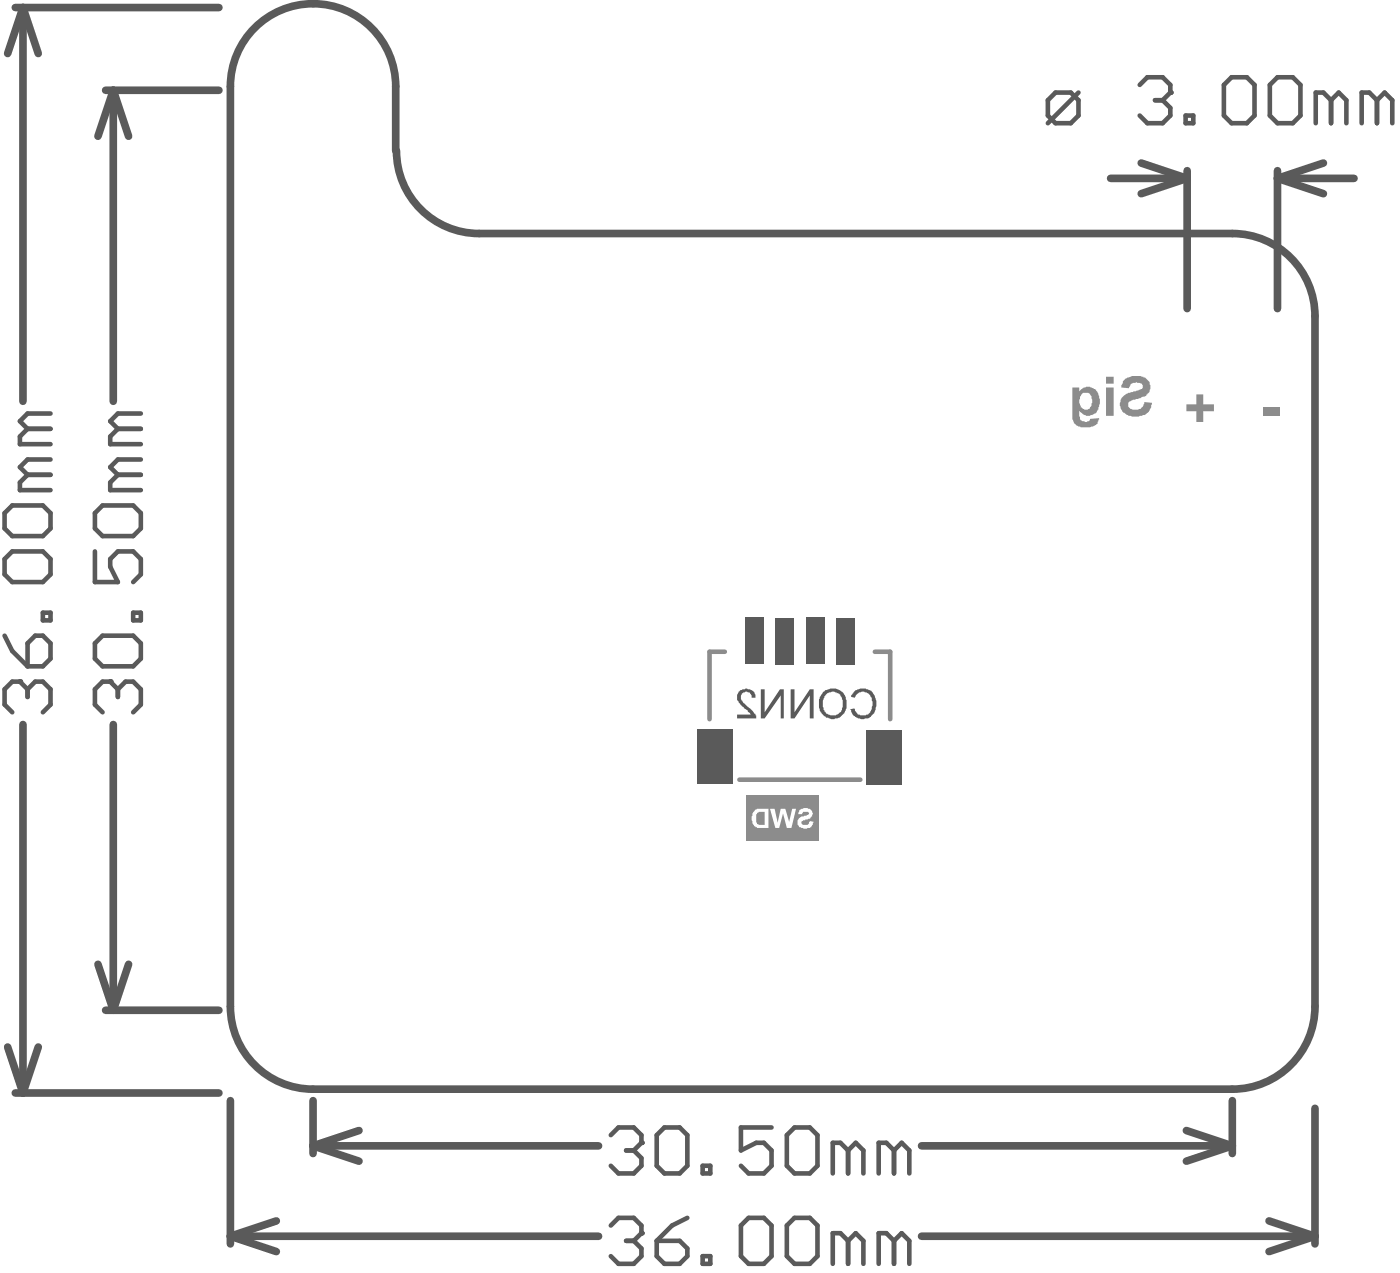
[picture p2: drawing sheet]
<svg xmlns="http://www.w3.org/2000/svg" width="77mm" height="70mm" viewBox="0 0 77 70" stroke-linecap="round" stroke-linejoin="round" font-family="sans-serif">
<g fill="#5a5a5a">
<path d="M47.2 38.1a.84 .84 0 0 1 1.1 .3 .84 .84 0 0 1-.2 1.1 .71 .71 0 0 1-1.2-.4h.2a.52 .52 0 0 0 .7 .3 .52 .52 0 0 0 .4-.6 .52 .52 0 0 0-.4-.6 .52 .52 0 0 0-.6 .3l-.2-.1z"/>
<path d="M43.6 38h.2v1.3l.9-1.3h.2v1.6h-.2v-1.2l-.9 1.2h-.2z"/>
<path d="M42 38h.2v1.3l.8-1.3h.3v1.6h-.2v-1.2l-.9 1.2h-.2z"/>
<path d="M40.8 38.1a.54 .54 0 0 1 .9 .4h-.2a.31 .31 0 0 0-.5-.3 .31 .31 0 0 0 0 .5l.7 .7v.2h-1v-.2h.8l-.6-.5a.53 .53 0 0 1-.1-.8z"/>
<path d="M45.5 38.1a.86 .86 0 0 0-.3 1.1 .86 .86 0 0 0 1.1 .4 .86 .86 0 0 0 .4-1.2 .86 .86 0 0 0-1.2-.3zM45.7 38.2a.65 .65 0 0 1 .8 .4 .65 .65 0 0 1-.3 .8 .61 .61 0 0 1-.7-.2 .61 .61 0 0 1 0-.7z"/>
</g>
<g fill="none" stroke="#5a5a5a" stroke-width=".42">
<path d="M.8 .4h11.3M1.3 .4l.8 2.6M1.3 .4l-.9 2.6M1.3 .4v21.7M5.8 5h6.3M6.3 5l.8 2.5M6.3 5l-.9 2.5M6.3 5v17.1M21.8 8.3v-3.5a4.6 4.6 0 0 0-4.5-4.6 4.6 4.6 0 0 0-4.6 4.6v50.7a4.6 4.6 0 0 0 4.6 4.6h50.7a4.6 4.6 0 0 0 4.6-4.6v-38.1a4.6 4.6 0 0 0-4.6-4.5h-41.6a4.6 4.6 0 0 1-4.5-4.6M61.3 9.8h4.2M63 9l2.5 .8M65.5 9.8l-2.5 .9"/>
<path d="M65.5 9.4v7.6M70.5 9.4v7.6M70.5 9.8l2.5 .9M70.5 9.8h4.2M73 9l-2.5 .8M1.3 40v20.3M6.3 40v15.7M.4 57.7l.9 2.6M2.1 57.7l-.8 2.6M5.4 53.2l.9 2.5M5.8 55.7h6.3M7.1 53.2l-.8 2.5"/>
<path d="M.8 60.3h11.3M12.7 60.7v7.9M12.7 68.2l2.5 .8M12.7 68.2h20.3M15.2 67.3l-2.5 .9M17.3 60.7v2.9M17.3 63.2h15.7M17.3 63.2l2.5 .8M19.8 62.3l-2.5 .9M50.9 68.2h21.7M50.9 63.2h17.1M65.5 62.3l2.5 .9"/>
<path d="M68 60.7v2.9M68 63.2l-2.5 .8M70 67.3l2.6 .9M72.6 61.1v7.5M72.6 68.2l-2.6 .8"/>
</g>
<g fill="none" stroke="#5a5a5a" stroke-width=".25">
<path d="M58.2 5.1h.9l.4 .4v.9l-.4 .4h-.9l-.4-.4v-.9zM59.5 5.1l-1.7 1.7M62.9 4.7l.4-.4h.9l.4 .4v.4M63.7 5.5h.5M64.2 5.5l.4 .5v.4l-.4 .4h-.9l-.4-.4M64.6 5.1h.1M64.6 5.1l-.4 .4M65.4 6.4h.5v.4h-.5zM68 4.3h.8l.4 .4v1.7l-.4 .4h-.8l-.5-.4v-1.7zM70.5 4.3h.8l.5 .4v1.7l-.5 .4h-.8l-.4-.4v-1.7zM73.5 5.5l-.5-.4h-.4v1.7M73.5 5.5v1.3"/>
<path d="M73.5 5.5l.4-.4 .4 .4v1.3M76 5.5l-.4-.4h-.5v1.7M76 5.5v1.3M76 5.5l.4-.4 .4 .4v1.3M.3 35.1l.4 .8 .8 .8M.7 27.9h1.7l.4 .4v.8l-.4 .5h-1.7l-.4-.5v-.8zM.7 30.4h1.7l.4 .4v.9l-.4 .4h-1.7l-.4-.4v-.9zM1.1 37.6h.1M1.1 37.6h-.4l-.4 .4v.9l.4 .4M1.1 37.6l.4 .4M1.5 38l.4-.4h.5l.4 .4v.9l-.4 .4M1.5 38v.4"/>
<path d="M1.5 26.2l-.4 .4v.4h1.7M1.5 23.7l-.4 .4v.4h1.7M1.5 26.2h1.3M1.5 23.7h1.3M1.9 35.1h.5l.4 .4v.8l-.4 .4h-.9v-1.2zM2.4 33.8h.4v.4h-.4zM2.8 25.3h-1.3l-.4 .5 .4 .4M2.8 22.8h-1.3l-.4 .4 .4 .5M5.2 30.4v1.7h1.3l-.4-.8v-.5l.4-.4h.8l.5 .4v.9l-.5 .4M5.7 35.1h1.6l.5 .4v.8l-.5 .4h-1.6l-.5-.4v-.8zM5.7 27.9h1.6l.5 .4v.8l-.5 .5h-1.6l-.5-.5v-.8zM6.1 37.6h.1"/>
<path d="M6.1 37.6h-.4l-.5 .4v.9l.5 .4M6.1 37.6l.4 .4M6.5 38l.4-.4h.4l.5 .4v.9l-.5 .4M6.5 26.2l-.4 .4v.4h1.7M6.5 26.2h1.3M6.5 23.7l-.4 .4v.4h1.7M6.5 23.7h1.3M6.5 38v.4M7.3 33.8h.5v.4h-.5zM7.8 25.3h-1.3l-.4 .5 .4 .4M7.8 22.8h-1.3l-.4 .4 .4 .5M33.7 62.6l.4-.4h.9l.4 .4v.4"/>
<path d="M33.7 67.6l.4-.4h.9l.4 .4v.4M34.6 63.4h.4M34.6 68.4h.4M35 63.4l.4 .5v.4l-.4 .4h-.9l-.4-.4M35 68.4l.4 .5v.4l-.4 .4h-.9l-.4-.4M35.4 63h.1M35.4 68h.1M35.4 63l-.4 .4M35.4 68l-.4 .4M36.2 68.4h1.3l.4 .5v.4l-.4 .4h-.8l-.5-.4zM36.7 62.2h.8l.4 .4v1.7l-.4 .4h-.8l-.5-.4v-1.7zM37.9 67.2l-.8 .4-.9 .8"/>
<path d="M38.8 64.3h.4v.4h-.4zM38.8 69.3h.4v.4h-.4zM41.3 67.2h.9l.4 .4v1.7l-.4 .4h-.9l-.4-.4v-1.7zM42.6 62.2h-1.7v1.2l.8-.4h.5l.4 .4v.9l-.4 .4h-.9l-.4-.4M43.8 62.2h.9l.4 .4v1.7l-.4 .4h-.9l-.4-.4v-1.7zM43.8 67.2h.9l.4 .4v1.7l-.4 .4h-.9l-.4-.4v-1.7zM46.8 63.4l-.4-.4h-.4v1.7M46.8 68.4l-.4-.4h-.4v1.7M46.8 63.4v1.3M46.8 68.4v1.3M46.8 63.4l.4-.4 .4 .4v1.3M46.8 68.4l.4-.4 .4 .4v1.3"/>
<path d="M49.3 63.4l-.4-.4h-.4v1.7M49.3 68.4l-.4-.4h-.4v1.7M49.3 63.4v1.3M49.3 68.4v1.3M49.3 63.4l.5-.4 .4 .4v1.3M49.3 68.4l.5-.4 .4 .4v1.3"/>
</g>
<path d="M40 35.9h-.8v3.8M48.3 35.9h.8v3.8M40.8 43h6.7" fill="none" stroke="#8c8c8c" stroke-width=".25"/>
<path d="M69.7 22.5h.9v.4h-.9z" fill="#8c8c8c"/>
<path d="M41.2 43.8h4v2.6h-4z" fill-rule="evenodd" fill="#8c8c8c"/>
<g fill="#fff">
<path d="M44.1 44.6a.4 .4 0 0 1 .5 0 .4 .4 0 0 1 .2 .4l-.1 .2h-.3a.18 .18 0 0 0-.2 .3 .15 .15 0 0 0 .3 0l.2-.2h.2a.45 .45 0 0 1-.4 .4 .45 .45 0 0 1-.5-.3 .53 .53 0 0 1 .6-.5 .17 .17 0 0 0-.1-.2 .17 .17 0 0 0-.2 .2h-.2z"/>
<path d="M42.5 44.6h.2l.2 .8 .2-.8h.2l.2 .7 .2-.7h.2l-.2 1.1h-.3l-.2-.8-.2 .8h-.2z"/>
<path d="M41.7 44.6a.58 .58 0 0 0 .2 1.1h.5v-1.1zM41.9 44.8h.3v.7h-.2a.35 .35 0 0 1-.3-.5z"/>
</g>
<g fill="#8c8c8c">
<path d="M66 21.7h.4v.6h.6v.4h-.6v.6h-.4v-.6h-.5v-.4h.5z"/>
<path d="M62.1 20.9a.83 .83 0 0 1 1.4 .5 .74 .74 0 0 1-.8 .6 .33 .33 0 0 0-.4 .1 .33 .33 0 0 0 0 .4 .52 .52 0 0 0 .8-.3h.5a.92 .92 0 0 1-1.5 .6 .65 .65 0 0 1-.3-.7 .65 .65 0 0 1 .7-.5h.1a.39 .39 0 0 0 .5-.4 .45 .45 0 0 0-.8 .2h-.4l.1-.4z"/>
<path d="M61 20.8v.4h.5v-.4zM61 21.4v1.5h.5v-1.5z"/>
<path d="M59.2 21.4v1.4a.67 .67 0 0 0 .9 .8 .59 .59 0 0 0 .6-.5h-.6a.29 .29 0 0 1-.3 .2 .29 .29 0 0 1-.2-.3v-.3a.66 .66 0 0 0 .8 .1 .66 .66 0 0 0 .3-.7 .67 .67 0 0 0-.3-.6 .67 .67 0 0 0-.8 0v.1v-.2zM59.7 21.7a.4 .4 0 0 1 .5 .1 .4 .4 0 0 1 0 .5 .34 .34 0 0 1-.3 .3 .34 .34 0 0 1-.3-.4v-.3z"/>
</g>
<g fill="#5a5a5a">
<path d="M38.5 40.2h2v3h-2z" fill-rule="evenodd"/>
<path d="M42.8 34.1h1v2.6h-1z" fill-rule="evenodd"/>
<path d="M46.1 34.1h1v2.6h-1z" fill-rule="evenodd"/>
<path d="M47.8 40.3h2v3h-2z" fill-rule="evenodd"/>
<path d="M41.1 34h1.1v2.6h-1.1z" fill-rule="evenodd"/>
<path d="M44.5 34h1v2.6h-1z" fill-rule="evenodd"/>
</g>
</svg>
